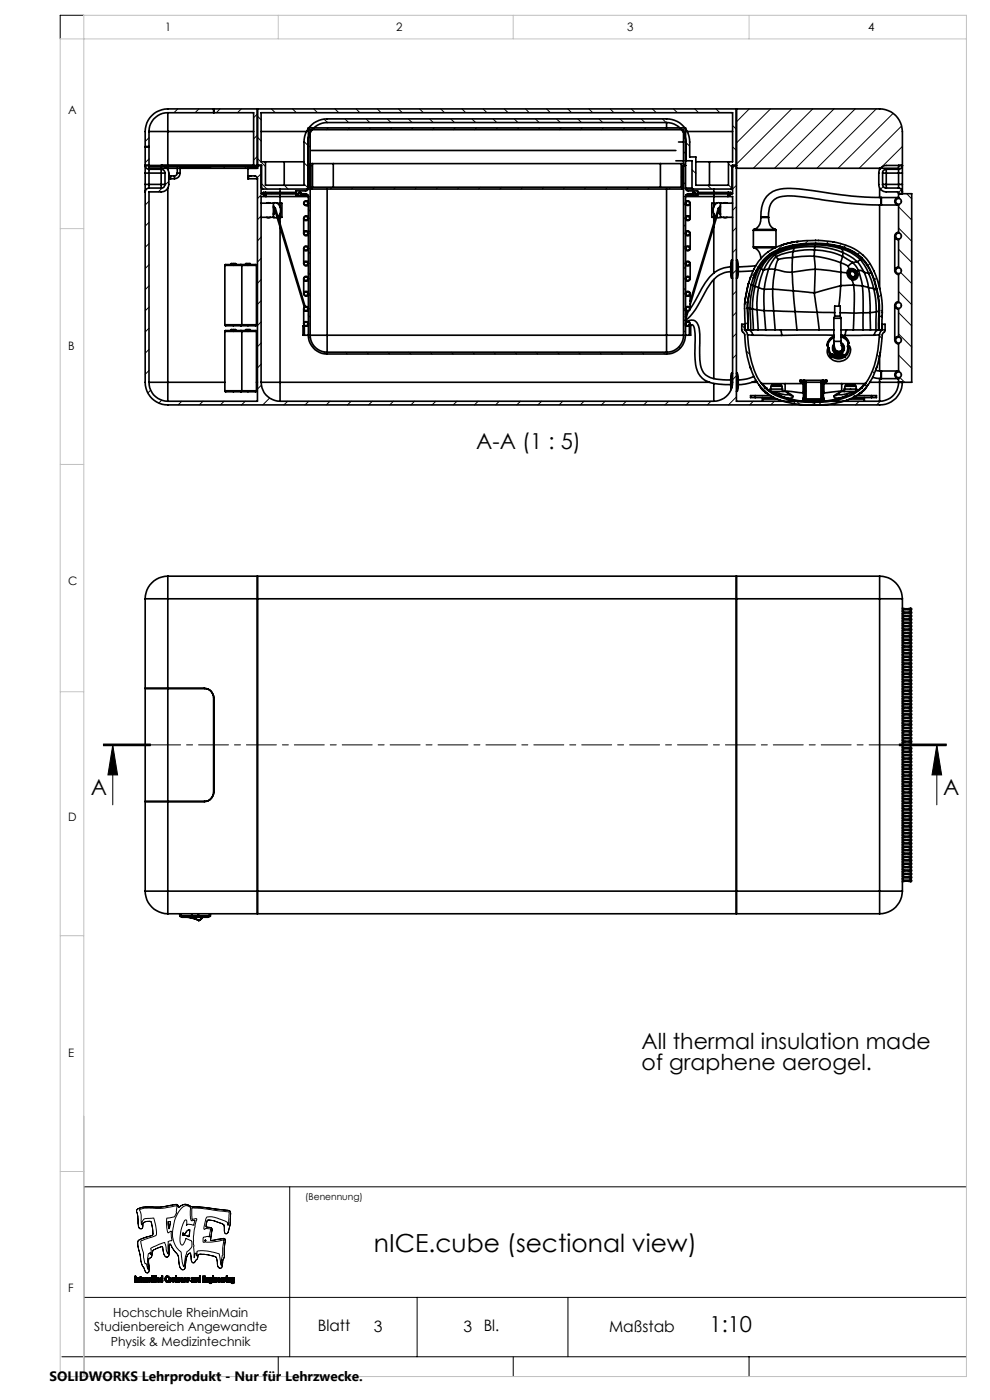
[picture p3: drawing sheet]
<svg xmlns="http://www.w3.org/2000/svg" width="210mm" height="297mm" viewBox="0 0 210 297" stroke-linecap="round" stroke-linejoin="round" font-family="sans-serif">
<defs><g id="words">
<text font-size="5.3" x="79.3" y="265.5">nICE.cube (sectional view)</text>
<g font-size="4.7">
<text x="101" y="95.2">A-A (1 : 5)</text>
<text x="19.2" y="168.7">A</text>
<text x="200.1" y="168.7">A</text>
<text x="136.1" y="222.6">All thermal insulation made</text>
<text x="136.1" y="227.1">of graphene aerogel.</text>
<text x="150.5" y="282.6">1:10</text>
</g>
<g font-size="3.3">
<text x="67.4" y="282.5">Blatt</text>
<text x="79.3" y="282.5">3</text>
<text x="98.3" y="282.5">3</text>
<text x="102.6" y="282.5">Bl.</text>
<text x="129.2" y="282.6">Maßstab</text>
</g>
<text font-size="2.9" x="10.5" y="292.9">SOLIDWORKS Lehrprodukt - Nur für Lehrzwecke.</text>
<g font-size="2.7">
<text x="24" y="279.5">Hochschule RheinMain</text>
<text x="20" y="282.5">Studienbereich Angewandte</text>
<text x="23.5" y="285.5">Physik &amp; Medizintechnik</text>
</g>
<g font-size="2.5">
<text x="35" y="6.6">1</text>
<text x="84" y="6.6">2</text>
<text x="133.1" y="6.6">3</text>
<text x="184.2" y="6.6">4</text>
<text x="14.5" y="24.2">A</text>
<text x="14.5" y="74.2">B</text>
<text x="14.5" y="124.2">C</text>
<text x="14.5" y="174.2">D</text>
<text x="14.5" y="224.2">E</text>
<text x="14.5" y="274.2">F</text>
</g>
<text font-size="2" x="64.7" y="254.7">(Benennung)</text>
</g></defs>
<g fill="none" stroke="#000" stroke-width=".21">
<path d="M17.8 3.2h-5v5.1M31.6 33.7l-.8 .8M31.6 29.2l-.8 .8M33.9 35.3l.4 .4M34.4 39.9l-.8 .8M34.6 35.2l-.7 .7M35.8 38.5l-.8 .8M37.7 23.1l-.8 .8M38.9 35.3l-.2 .3M42.2 23.1l-.8 .8M43.4 35.3h.1M43.4 35.3l-.1 .3"/>
<path d="M46.7 23.1l-.8 .8M47.3 35.3l.4 .4M51.2 23.1l-.8 .8M51.8 35.3l.4 .4M54.6 33.6l1.7 1.7M54.6 24.2l-.8 .8M54.6 33.2l-.8 .8M54.6 29.1l.8 .8M54.6 24.6l.8 .8M54.6 28.7l-.8 .8M55.4 36.9l-.8 .8M55.5 39l1.1 1.1"/>
<path d="M57.6 23.1l.8 .8M60.3 39.3l.8 .8M62.1 23.1l.8 .8M64.5 39l.8 .8M64.5 34.5l.8 .8M64.5 30l.8 .8M65.4 39.9l.4 .4M65.4 35.4l.4 .4M65.8 26.8l.6 .6M65.8 30.9l-.4 .4M66.3 34.9l-.4 .4M66.3 39.4l-.4 .4"/>
<path d="M66.6 23.1l.7 .8M68.7 25.3l.8 .7M69.6 27.1l-.4 .4M70.5 39.7l-.4 .4M71 23.1l.9 .8M73.2 25.2l.7 .8M74.1 27.1l-.4 .4M75 39.7l-.4 .4M75.5 23.1l.8 .8M77.6 25.2l.8 .8M78.6 27.1l-.4 .4M79.5 39.7l-.4 .4"/>
<path d="M80 23.1l.8 .8M82.1 25.2l.8 .8M83.1 27.1l-.4 .4M84 39.7l-.4 .4M84.5 23.1l.8 .8M86.6 25.2l.8 .8M87.6 27.1l-.4 .4M88.4 39.7l-.3 .4M89 23.1l.8 .8M91.1 25.2l.8 .8M92.1 27.1l-.4 .4M93 39.7l-.5 .4"/>
<path d="M93.5 23.1l.8 .8M95.6 25.2l.8 .8M96.6 27.1l-.4 .4M97.4 39.7l-.4 .4M98 23.1l.8 .8M100.1 25.2l.8 .8M101.1 27.1l-.5 .4M101.9 39.7l-.4 .4M102.5 23.1l.8 .8M104.6 25.2l.8 .8M105.6 27.1l-.4 .4M106.4 39.7l-.4 .4"/>
<path d="M107 23.1l.8 .8M109.1 25.2l.8 .8M110 27.1l-.4 .4M110.9 39.7l-.4 .4M111.5 23.1l.8 .8M113.6 25.2l.8 .8M114.5 27.1l-.4 .4M115.4 39.7l-.4 .4M116 23.1l.7 .8M118 25.2l.9 .8M119 27.1l-.4 .4M119.9 39.7l-.4 .4"/>
<path d="M120.4 23.1l.8 .8M122.6 25.2l.7 .8M123.5 27.1l-.4 .4M124.4 39.7l-.4 .4M124.9 23.1l.8 .8M127 25.2l.8 .8M128 27.1l-.4 .4M128.9 39.7l-.4 .4M129.4 23.1l.8 .8M131.5 25.2l.8 .8M132.5 27.1l-.4 .4M133.3 39.7l-.3 .4"/>
<path d="M133.9 23.1l.8 .8M136 25.2l.8 .8M137 27.1l-.4 .4M137.9 39.7l-.5 .4M138.4 23.1l.8 .8M140.5 25.2l.8 .8M141.5 27.1l-.4 .4M142.3 39.7l-.4 .4M142.9 23.1l.8 .8M144.9 37.1l-.4 .4M145 38.7l.4 .4M145.4 27.7l-.4 .4"/>
<path d="M145.4 32.2l-.4 .4M145.5 30.2l.8 .8M146.8 36l.8 .8M147.4 23.1l.8 .8M150.1 39.3l.8 .8M151.9 23.1l.8 .8M154.5 39.2l.8 .8M154.5 34.7l.8 .8M155.4 31.1l.8 .8M155.4 26.6l.8 .8M155.9 35.1l-.5 .5M156.2 39.3l-.8 .8"/>
<path d="M158.9 23.1l-2.7 2.8M163.4 23.1l-7.2 7.2M167.9 23.1l-11.7 11.7M172.4 23.1l-12.6 12.6M176.9 23.1l-12.6 12.6M181.4 23.1l-12.6 12.6M185.9 23.1l-12.6 12.6M187.4 39.6l-.6 .5M189.4 24.1l-11.6 11.6M191.2 26.7l-9 9M191.4 31.1l-4.6 4.6 .2-.2M31.6 42.7l-.8 .8"/>
<path d="M31.6 47.2l-.8 .8M31.6 51.7l-.8 .8M31.6 56.2l-.8 .8M55.4 45.8l-.8 .8M55.4 50.3l-.8 .8M55.4 54.8l-.8 .8M55.4 59.3l-.8 .8M55.6 41.1l-1 1.1M57.5 41l.1 .1M62 41l.1 .1M64.5 59.2l-.1 .1M64.8 49.9l-.1 .1"/>
<path d="M65.1 58.6l-.2 .1M65.4 49.3l-.1 .1M65.4 57.9l.4 .4M65.4 53.4l.4 .4M65.4 48.9l.4 .4M65.4 44.4l.4 .4M145 56.7l.4 .3M145 52.2l.4 .4M145 47.7l.4 .4M145 43.2l.4 .4M145.5 59l-.1 .1M145.7 49.8l-.1 .1"/>
<path d="M145.9 58.6l-.1 .1M146.3 49.2l-.1 .1M146.8 40.5l.3 .3M151.8 41l.1 .1M154.4 41.1h.1M156.2 48.3l-.8 .8M156.2 43.8l-.8 .8M156.2 52.8l-.8 .8M156.2 57.3l-.8 .8M160.4 57.6l-1.2 1.1M166.1 51.9l-1.1 1M171.4 51l-.6 .7"/>
<path d="M175.8 51.2l-.6 .5M179.4 52l-.4 .5M182.4 53.5l-.4 .5M184.5 55.9l-.4 .4M185.9 58.9l-.4 .5M190.1 56.8l.1 .2M190.6 52.9l2.8 2.8M190.6 48.4l2.8 2.8M190.6 43.9l2.8 2.8M191.1 57.8l2.3 2.3M191.2 40.2l-.6 .6M192.3 41.1l1.1 1.1"/>
<path d="M31.6 60.6l-.8 .9M31.6 65.2l-.8 .7M31.6 69.6l-.8 .8M31.6 74.1l-.8 .8M31.6 78.6l-.8 .8M55.4 68.3l-.8 .8M55.4 63.8l-.8 .8M55.4 72.8l-.8 .8M55.4 77.3l-.8 .8M65.4 71.4l.5 .4M65.4 66.8l.4 .5M65.4 62.4l.4 .4"/>
<path d="M68.7 74.6l.4 .5M73.3 74.7l.4 .4M77.8 74.7l.3 .4M82.2 74.7l.4 .4M86.7 74.7l.4 .4M91.2 74.7l.4 .4M95.7 74.7l.4 .4M100.2 74.7l.4 .4M104.7 74.7l.4 .4M109.2 74.7l.4 .4M113.7 74.7l.4 .4M118.1 74.7l.5 .4"/>
<path d="M122.7 74.7l.3 .4M127.1 74.7l.4 .4M131.6 74.7l.4 .4M136.1 74.7l.4 .4M140.6 74.7l.4 .4M144 73.6l.3 .3M145 70.1l.4 .4M145 65.6l.4 .4M145 61.1l.4 .5M156.2 61.8l-.8 .8M156.2 66.2l-.8 .9M156.2 70.8l-.8 .7"/>
<path d="M156.2 75.2l-.8 .9M156.2 79.7l-.8 .8M157.3 69l.6 .6M158.3 74.4l.7 .8M158.6 63.8l-.6 .7M158.6 68.3l-.6 .6M185 78.7l.5 .5M186.1 75.2l.4 .6M186.5 71.2l.6 .6M186.9 62.5l-.5 .5M187.1 66.7l-.6 .7M189.9 79.1l.1 .1"/>
<path d="M190.6 75.3l2.8 2.8M190.6 70.8l2.8 2.8M190.6 66.3l2.8 2.8M190.6 61.8l2.8 2.8M32 82.8l-.6 .6M34.3 84.9l-.6 .6M38.6 85.1l-.8 .8M43.1 85.1l-.8 .8M47.6 85.1l-.9 .8M52 85.1l-.8 .8M55.5 81.7l-.9 .8M57.2 84.5l-1.5 1.4"/>
<path d="M61 85.1l-.8 .8M65.5 85.1l-.8 .8M70 85.1l-.8 .8M74.5 85.1l-.8 .8M79 85.1l-.8 .8M83.5 85.1l-.8 .8M87.9 85.1l-.7 .8M92.5 85.1l-.8 .8M96.9 85.1l-.8 .8M101.4 85.1l-.8 .8M105.9 85.1l-.8 .8M110.4 85.1l-.8 .8"/>
<path d="M114.9 85.1l-.8 .8M119.4 85.1l-.8 .8M123.9 85.1l-.8 .8M128.4 85.1l-.8 .8M132.9 85.1l-.9 .8M137.3 85.1l-.7 .8M141.9 85.1l-.9 .8M146.3 85.1l-.8 .8M150.8 85.1l-.8 .8M156.2 84.2l-1.7 1.7M159.8 85.1l-.8 .8M160.9 81.6l2.2 2.1"/>
<path d="M164.3 85.1l-.8 .8M168.8 85.1l-.8 .8M169 85.1l.7 .7M171 82.9l-.4 .4M173.3 85.1l-.8 .8M173.4 84.9l-.3 .3M173.7 85.3l.5 .6M174.5 83.9l-.4 .4M177.7 84.8l.5 .5M177.8 85.1l-.8 .8M181 83.6l.4 .5M182.2 85.1l-.7 .8"/>
<path d="M183.4 81.6l.4 .4M186.8 85.1l-.9 .8M190.7 81.1l-.1 .1M190.9 80.1l1 1M21.9 158.2h10zM21.9 158h10M21.9 157.8h10M23.9 158l1 6.4h-2zM23.9 158v12.7M190.7 158h10M190.7 157.8h10M190.7 158.2h10"/>
<path d="M198.7 158l1 6.4h-2zM198.7 158v12.7M29.2 256.5l1.4-.4a24.8 24.8 0 0 0 6.9-.6l.2 .2 .2 .4a2.23 2.23 0 0 1 2.8-.1l2.7 .1 5 .7a.75 .75 0 0 1 .5 1.1 7.5 7.5 0 0 1-.7 3.8 .53 .53 0 0 1-.6-.2 .53 .53 0 0 1 0-.6v-.5a.81 .81 0 0 0-.9-.9l-2-.6a.61 .61 0 0 0-.7 0 .61 .61 0 0 0-.2 .7l-.1 .6 .8 .2a.58 .58 0 0 1 .5 .3 .58 .58 0 0 1-.1 .6l-.2 1.8h.4a4.7 4.7 0 0 1 2.6-.2l-.1 1.4a7.9 7.9 0 0 1-.4 3.5 1 1 0 0 1-.5 1.3l-.5-.4-.1-.5a1.76 1.76 0 0 0-.5-1.6 5.6 5.6 0 0 0-3.5-.4l-.1 .2a.96 .96 0 0 1-.5 1 .48 .48 0 0 1-.6 .5 .48 .48 0 0 1-.3-.7l-.2-1.4a1.25 1.25 0 0 0-.9 1.5l-.2 1.6a.59 .59 0 0 1-.7 .5 .59 .59 0 0 1-.5-.7l-.2-1.9a3.4 3.4 0 0 0-1.1-1.8l-.7-1.1a.63 .63 0 0 0-.2 1 1.9 1.9 0 0 1-.3 1.7 .66 .66 0 0 1-.9-.7l-.2-1.2a.3 .3 0 0 0-.2-.3 .3 .3 0 0 0-.4 .2l-.8 .3a1.05 1.05 0 0 0-.9 1.3 .73 .73 0 0 1-.6 .8v1.5a1.36 1.36 0 0 1-.2 1.5 1.06 1.06 0 0 1-.9-1 6.7 6.7 0 0 1-.9-3.3l-.4-2.1a.88 .88 0 0 1 1-.9l2-.6a.76 .76 0 0 0 .2-1l-.2-1.2a.57 .57 0 0 0-.1-.7 .57 .57 0 0 0-.6-.1 .99 .99 0 0 0-1.2 1.3 .51 .51 0 0 1-.7 .2 .51 .51 0 0 1-.2-.7l-.3-2.3a.79 .79 0 0 1 .1-1.1zM29.6 256.6a8.4 8.4 0 0 1 4-.2l1.4-.1 2.6-.5-.2 .8a1.54 1.54 0 0 1-.6 1.6l-1.2 .2a.28 .28 0 0 0-.3 .2 .28 .28 0 0 0 0 .3v1.3l.3 1.2 .1 .1 .6-.3 .2 1.9-.1 .1-.8 .3v2.5l-.7-2.4-2.6 1a.34 .34 0 0 0-.3 .2 .34 .34 0 0 0 .1 .4l-.1 .9-.2-.4-.1 .3h-.2l-.1 .1-.1 1 .1 2.2-.4-1.2h-.2l-.1-.3-.3-2.1-.5-2.1a.35 .35 0 0 1 0-.4 .35 .35 0 0 1 .4-.1l2.4-.8a.55 .55 0 0 0 .5-.6l-.2-1.7-.4-1.6-1.3 .1a1.17 1.17 0 0 0-1.2 1.4l-.1-.8a4.5 4.5 0 0 0-.4-2.4zM35.7 259.2h.5l-.4 1.5zM38.4 256.4a1.14 1.14 0 0 1 2-.1v1.5l.2 1.2h.7l-.2 .9-1.2-.2-.4 .3 .1-.5a.5 .5 0 0 0-.3-.7 6.8 6.8 0 0 0-.9 5.2l.1 .1a1.47 1.47 0 0 0 .9-1.3l1.1 .4a1.66 1.66 0 0 1-.9 2.4l-.6 3.1-.3-.7-.1-1.2a2.11 2.11 0 0 0-1-1.9 7.1 7.1 0 0 1-.1-7.1zM40.7 256.3l2.1 .1 5.8 .7-.2 2.9-.1-.5a.57 .57 0 0 0-.7-.5l-2.4-.8a1.29 1.29 0 0 0-1.5 .3l-.5 2.1 .1 .2a1.29 1.29 0 0 1 1.4 0l-.3 1.6-.2-.1-.9 .1a.94 .94 0 0 0-.1 1.2l.1-.1a12.4 12.4 0 0 0 4.2-.5l-.5 5.4-.3-1.4a1.08 1.08 0 0 0-1.2-1.3 5.9 5.9 0 0 0-3.7-.2v.9l-.2-.5a.43 .43 0 0 0-.3 .6l-.1 .4-.2-4.6 .6-3.4a.21 .21 0 0 0 .1-.3 .21 .21 0 0 0-.2-.1l-.8 .2zM61.5 251.8v36M205 251.8h-187.2v40.2M17.8 275.2h187.2M28.6 272h.1M28.6 270.8h.2"/>
<path d="M28.6 270.7h.2v1.3h-.2zM29 272h.1M29 271.1h.1M29.1 271v.3l.1-.2M29.1 271.4h.1M29.1 271.4v.6M29.2 271.1l-.1 .1M29.2 271.2l-.1 .2M29.2 271.1h.3v.2M29.2 271.1v.1v-.2h-.2v1M29.2 271.3v.7l-.2-.1M29.2 271.3h.1"/>
<path d="M29.2 271.1h.1M29.3 271.2h.1M29.3 271.2l.1 .1M29.3 271.2h-.1M29.3 271.2l-.1 .1M29.4 271l-.2 .1M29.4 271l.1 .1M29.4 271.3v.7h.1v-.7M29.4 271.3v.6M29.4 271.3h.1M29.5 271.1v.2M29.5 271.1h.1"/>
<path d="M29.7 271.2v.6M29.7 271.8l.1 .2M29.7 271v.8M29.7 271.8h.1M29.8 272h.1M29.8 271.9h.2M29.9 271.6v.2M29.9 271.8h.1M29.9 271h.1l-.1 .6M29.9 270.9l-.2 .2M29.9 270.9l.1 .3M29.9 270.9l-.2 .1"/>
<path d="M29.9 270.9h-.2M30 271.8h.1M30 272h-.1M30 272h.1M30 271.8v.2M30.1 271.5l.2 .4M30.1 271.2v.3M30.1 271.2v.5M30.1 271.7l.2 .2M30.1 271.7h.1M30.2 271.1l-.1 .1M30.2 271.1h.4"/>
<path d="M30.2 271.1l-.1 .4M30.2 271.1h.1M30.3 271.9l.1 .1M30.3 271.6v.1M30.3 271.9h.1M30.3 271.4h.1M30.3 271.6h.4M30.3 271.4h.2M30.3 271.7l.1 .1M30.3 271.6l.1 .2M30.3 271.7h.1M30.4 271.8h.1"/>
<path d="M30.4 271.2h.1M30.4 271.2l-.1 .2M30.4 271.2l.1 .2M30.4 271l-.2 .1M30.4 271l.2 .1M30.4 271l.2 .5-.3 .1M30.5 271.8h.1v.1h-.3M30.5 271.4h.1M30.6 271.1l.1 .5M30.7 271.9l-.3 .1M30.7 271.7l-.2 .1M30.7 272h-.3"/>
<path d="M30.7 271.7l-.3 .1M30.7 271.9h.1M30.7 271.7h.1M30.7 271.6h.1M30.7 271.7v.3M30.8 272h.1M30.8 271.1l.1 .2 .2-.2M31 271.2v-.2h-.2v1M31 271.4v.6h-.2M31 271.4l-.1 .5M31 271.2v.2M31 271.3v.1"/>
<path d="M31 271.3h.1M31.1 271.1l-.1 .1M31.1 271.1h.1M31.1 271.2h-.1M31.1 271.2l-.1 .1M31.1 271.2h.1M31.1 271.2l.1 .1M31.2 271.3v.1M31.2 271.2v.1M31.2 271.2h.1M31.2 271.3h.1M31.2 271l-.1 .1"/>
<path d="M31.2 271l.1 .1M31.3 271.1v.9l-.1-.1v-.5M31.3 271.1l-.3 .1M31.3 271.1h.1M31.5 271.7l.2 .1M31.5 271.3l.1 .2M31.5 271.9l.2 .1M31.5 271.3v.2M31.5 272h.2M31.5 271.7v.3M31.5 271.5l.2 .1M31.6 271.5l.1 .1"/>
<path d="M31.6 271.1l-.1 .2M31.6 271.1l.4-.1-.1 .2M31.6 271.1v.4M31.6 271.5h.1M31.7 271.3v.1M31.7 271.4h.1M31.7 271.3h.1M31.7 271.3l.1 .1M31.7 271.2v.1M31.7 271.6l.1 .1M31.7 271.2h.1M31.7 271.6h.1"/>
<path d="M31.7 271l-.1 .1M31.7 271l.2 .1M31.8 271.8h-.1M31.8 271.6v.1M31.8 271.2h.1M31.8 271.2h-.1M31.8 271.4l.2 .1M31.8 271.2l-.1 .1M31.8 271.4l.2 .3M31.8 271.8h.1M31.8 271.7v.1M31.8 271.7l-.1 .1"/>
<path d="M31.8 271.6h.1M31.9 271.9l-.2 .1M31.9 271.1v.1M32 271.5v.2M32 271.7l-.2 .3-.3-.1v-.1h.2M32 271.5h.1M32 271.7l-.1 .2M32.1 270.9h.1M32.1 272h.1M32.1 271h.2v1h-.2zM32.1 270.7h.2v.2h-.2zM32.1 270.9h.2"/>
<path d="M32.3 271.1h-.1v.8M32.3 270.7h-.1v.2M32.5 272h.1M32.5 271v1M32.5 271v.1M32.6 270.7l-.1 .3M32.6 270.7l.2-.1 .1 .2h-.1M32.7 270.9l.1 .3h-.1v.7M32.7 270.9v.2h.1M32.7 270.9h.1M32.7 271.2v.8l-.2-.1M32.7 270.8h.1"/>
<path d="M32.8 270.8l-.1 .1M32.8 270.8h-.1M32.8 270.8l.1 .1M32.9 270.6l-.3 .1M32.9 270.6h.1M32.9 271h.2v1h-.2zM32.9 270.7h.2v.2h-.2zM33 271.1h.1M33 270.7h.1M33 270.7v.2h.1M33 271v1M33.3 271.5v.2"/>
<path d="M33.3 271.7l.1 .2M33.3 271.2v.3M33.3 271.7h.1M33.4 271.1l-.1 .1M33.4 271.1h.4v.5M33.4 271.9l.2 .1M33.4 271.1l-.1 .6M33.4 271.9h.1M33.4 271.1h.1M33.4 271.6l.1 .1M33.4 271.6l.1 .2M33.4 271.7l.1 .1"/>
<path d="M33.4 271.9h.4M33.4 271.7h.1M33.4 271.4h.1M33.4 271.6h.4M33.4 271.4h.3M33.5 271.7v.1M33.5 271.8h.1M33.5 271l-.1 .1M33.5 271l.2 .1M33.5 271.2h.1M33.5 271.2l-.1 .2M33.5 271.2l.2 .2"/>
<path d="M33.6 271.2l.1 .2M33.7 271.4h.1M33.7 271.1l.1 .5M33.7 271.1l.1 .4-.4 .1M33.8 271.9l-.2 .1M33.8 271.7l-.2 .1M33.8 272h-.2M33.8 271.7l-.3 .1M33.8 271.8h-.2M33.8 271.7v.2M33.8 271.9h.1M33.8 271.6h.1"/>
<path d="M33.8 271.9v.1M33.9 271.5l.1 .3M34 271.8l.1 .2M34 271.2v.6M34 271.8h.1M34 271.2l-.1 .3M34 271.8l.3 .1M34.1 271.5v.2M34.1 271.7l.1 .1M34.1 271.7h.2M34.1 271.5l.1 .3M34.1 271.7h.1"/>
<path d="M34.2 271l-.2 .2M34.2 271v.1M34.2 271h.1M34.2 271l.1 .1M34.2 271.2h.1M34.2 271.2l-.1 .3M34.2 271.1h.1M34.3 271.9l-.2 .1M34.3 271l-.3 .2M34.3 271v.1M34.3 271h.1M34.3 271.1h.1"/>
<path d="M34.3 271.2l.1 .1M34.3 271.7l-.1 .1M34.3 272h-.2M34.3 271.2v.5M34.3 271.8v.2zM34.3 271.1v-.5h.2v1.3l-.2 .1M34.4 271.8l-.1 .1M34.4 271.6l-.1 .1M34.4 270.6v.6l-.1-.1M34.4 271.6h.1M34.4 271.3h.1M34.4 271.3v.3"/>
<path d="M34.4 271.8v.2M35 271.4l.1 .4M35.1 271.8l.3 .2M35.1 270.9l-.1 .5M35.1 270.9a.65 .65 0 0 0 .4 1.1M35.2 271.4v.3M35.2 271.4v.3l.3 .1M35.2 271v.4M35.2 271.7l.3 .1M35.3 271.7h.4M35.4 272h.1M35.4 270.7l-.3 .2"/>
<path d="M35.4 270.7l.3 .1M35.5 270.9h.1M35.5 270.9l-.3 .1M35.5 270.9l-.3 .2 .1 .6M35.5 272h.1M35.6 272h-.1M35.6 270.9l.1 .1M35.6 270.9h.1M35.6 271.9l-.1 .1M35.7 270.8v.2M35.7 271.9l-.1 .1M35.7 271.7l-.2 .1"/>
<path d="M35.7 270.8l-.3-.1-.3 .2M35.7 271.9h-.1M35.7 271.9h.1M35.7 271h.1M35.7 270.8h.1M35.7 271.7v.2M35.8 271.5v.2M35.8 271.7l.1 .2M35.8 271.2v.3M35.8 271.2h.1M35.9 271.9l.2 .1M35.9 271.1l-.1 .1"/>
<path d="M35.9 271.1h.4M35.9 271.9h.1M35.9 271.5l.1 .2M36 271.3l-.1 .2M36 271.7l.1 .1M36 271.2l-.1 .3M36 271.2h.1M36 271.7h.1M36 271.3v.4M36.1 271l-.2 .1M36.1 271l.2 .1M36.1 271.2l.1 .1"/>
<path d="M36.1 271.2l-.1 .1M36.1 271l-.3 .2M36.1 271.2h-.1M36.1 271.2l.1 .3M36.2 271.7l-.1 .1M36.2 271.3v.2M36.2 271.3h.1M36.2 271.5v.2M36.3 271.1l.1 .1M36.3 271.9l-.2 .1M36.3 271.1v.1M36.3 271.2a.36 .36 0 0 1 .1 .6 .36 .36 0 0 1-.5 0l-.1-.3"/>
<path d="M36.3 271.2h.1M36.4 271.2v.3M36.4 271.7l-.1 .2M36.4 271.2h.1M36.4 271.5v.2M36.5 271.5v.2M36.5 271.7l.1 .2M36.5 271.2v.3M36.5 271.2v.5M36.5 271.2h.1M36.6 271.9l.2 .1M36.6 271.1l-.1 .1"/>
<path d="M36.6 271.1h.4M36.6 271.9h.1M36.7 271.5v.2M36.7 271.1l-.2 .1M36.7 271.3v.2M36.7 271.7l.1 .1M36.7 271.2v.3M36.7 271.3v.4M36.7 271.2h.1M36.7 271.7h.1M36.8 271l-.2 .1M36.8 271l.2 .1"/>
<path d="M36.8 271.2l.1 .1M36.8 271.2l-.1 .1M36.8 271l-.1 .1M36.8 271.2h-.1M36.8 271.2l.1 .3M36.9 271.7l-.1 .1M36.9 271.3v.2M36.9 271.3h.1M36.9 271.5v.2M37 271.1l.1 .1M37 271.9l-.2 .1M37 271.1v.1"/>
<path d="M37 271.2a.36 .36 0 0 1 .1 .6 .36 .36 0 0 1-.5 0l-.1-.1M37 271.2h.1M37.1 271.2v.3M37.1 271.7l-.1 .2M37.1 271.2h.1M37.1 271.5v.2M37.3 272h.1M37.3 270.6h.1v1.4l-.1-.1zM37.4 270.6v1.4M37.6 272h.1M37.6 271.1h.1M37.7 271.4h.1"/>
<path d="M37.7 271.4l.1 .6-.2-.1M37.9 271.1l-.1 .1M37.9 271.2l-.1 .2M37.9 271.1h.2M37.9 271.3l-.1 .1M37.9 271.2l-.2 .2M37.9 271.1l-.2 .2 .1-.3h-.2v1M37.9 271.3h.1M37.9 271.1h.1M37.9 271.2h.1M37.9 271.2v.1M37.9 271.2l.1 .1"/>
<path d="M38 271l-.1 .1M38 271l.1 .1M38 271.3v.7h.1v-.7M38 271.3h.1M38.1 271.1v.2M38.1 271.1h.1M38.3 271.5v.2M38.3 271.7l.1 .2M38.3 271.2v.3M38.4 271.1h.3M38.4 271.1l-.1 .1M38.4 271.9l.2 .1"/>
<path d="M38.4 271.9h.4M38.4 271.1l-.1 .4M38.4 271.1h.1M38.4 271.4h.1M38.4 271.4h.3M38.5 271.6v.2M38.5 271.7v.1M38.5 271.7h.1M38.5 271.6h.3M38.5 271.2v.2zM38.5 271.2h.1M38.5 271.8h.1"/>
<path d="M38.6 271l-.2 .1M38.6 271l.1 .1M38.6 271.2h.1M38.6 271.2h-.1M38.6 271.2l-.2 .2M38.6 271.2l.1 .2M38.6 271.2v.2M38.7 271.4h.1M38.7 271.1l.1 .5M38.7 271.1l.1 .4h-.4l.1 .2M38.8 261.6h.1a.39 .39 0 0 0 .5 .1 .39 .39 0 0 0 .1-.5l.8-.3-.3 1.5-.8-.4-.4 .1zM38.8 271.9l-.2 .1"/>
<path d="M38.8 271.7l-.2 .1M38.8 272h-.2M38.8 271.7l-.3 .1M38.8 271.8h-.2M38.8 271.9h.1M38.8 271.7h.1M38.8 271.6h.1M38.8 271.7v.3M38.9 271.7l.3 .1M38.9 271.3l.1 .2M38.9 271.9l.3 .1M38.9 271.3l.2 .3"/>
<path d="M38.9 272h.3M38.9 271.7v.3M39 271.5l.2 .1M39 271.1l-.1 .2M39 271.1l.4-.1v.2M39 271.1v.4M39.1 271.3l.1 .1M39.1 271.3v.1M39.1 271.4h.1M39.1 271.6h.1M39.2 271.2l-.1 .1M39.2 271.6l.1 .1"/>
<path d="M39.2 271.3v.1M39.2 271.2h.1M39.2 271.8h-.2v.1h.3M39.2 271.3h.1M39.2 271.6h.1M39.2 271l-.2 .1M39.2 271l.2 .1M39.2 271.4h.1M39.2 271.2h.2M39.2 271.4l.2 .1M39.2 271.4l.2 .2-.1 .3M39.2 271.8h.1"/>
<path d="M39.3 271.7l-.1 .1M39.3 271.6h.1M39.4 271.9l-.2 .1M39.4 271.1v.1M39.4 271.5v.2M39.4 271.5h.1M39.4 271.7v.2M39.6 271.7l.2 .1M39.6 271.3v.2M39.6 271.9l.2 .1M39.6 272h.2M39.6 271.8h.2"/>
<path d="M39.6 271.7v.3M39.6 271.5l.2 .1M39.7 271.1l-.1 .2M39.8 271.2v.1M39.8 271.3v.1M39.8 271.2v.2M39.8 271.3h.1M39.8 271.2h.1M39.8 271.4h.1M39.8 271.6h.1M39.8 271.6l.1 .1M39.8 271l-.1 .1"/>
<path d="M39.8 271l.2 .1zM39.8 271.2h.2M39.9 271.6v.1M39.9 271.4l.1 .1M39.9 271.6h.1M39.9 271.7l-.1 .1M40 271.9l-.2 .1M40 271.9h-.4M40 271.5v.2M40 271l-.3 .1M40 271.5v.4M40 271.5h.1"/>
<path d="M40 271.2h.1M40 271h.1M40 271v.2M40 271.7v.2M40.5 271.7l.2 .3M40.5 271.7l.1 .2M40.6 271.9l.1 .1M40.6 271.2h.1zM40.6 271.1l.3-.1 .1 .1M40.6 271.1h.1M40.6 271.3h.1M40.6 271.1v.2"/>
<path d="M40.6 271.5l-.1 .2M40.7 271.7v.1M40.7 271.8h.1M40.7 271.6v.1M40.7 272h.1M40.7 271.2h.2M40.7 271.2l-.1 .1M40.7 271.2h.1M40.8 271l-.2 .1M40.8 271l.1 .1M40.8 271.9l-.1 .1M40.8 271.4l-.2 .1"/>
<path d="M40.8 271.5l-.1 .1M40.8 271.8h-.1M40.8 271.4l-.3 .3M40.8 272h-.1M40.8 272h.1M40.8 271.5l-.1 .2M40.8 271.6h-.1M40.8 271.6h.1M40.8 271.5l.1 .2M40.9 271.2v.2M40.9 271.5l-.1 .3M40.9 271.8l-.1 .1"/>
<path d="M40.9 271.2l-.1 .2M40.9 271.8h.1M40.9 271.1h.1M40.9 271.8v.2M40.9 271.8v.1M40.9 271.7l-.1 .1M40.9 271.7h.1M40.9 272h.1M41 271.1v.6M41 271.1v.7M41 271.1h.1M41 271.7v.1"/>
<path d="M41 271.8h.1M41.1 271.8h.1M41.1 271.8l-.2 .1M41.1 271.8v.2M41.1 272h-.1M41.1 272h.1M41.2 271.1h.2M41.2 271v1M41.4 271.4h.1M41.4 271.3v-.3h-.2v1l.2-.1v-.5M41.5 271.2l-.1 .2M41.5 271.3l-.1 .1"/>
<path d="M41.5 271.3h.1M41.5 271.1l-.1 .1M41.5 271.1h.2M41.5 271.2h.1M41.5 271.2l.1 .1M41.6 271.2l-.1 .1M41.6 271.2h.1M41.6 271.3h.1M41.6 271.2v.1M41.6 271l-.1 .1M41.6 271l.1 .1M41.7 271.1l.1 .9-.2-.1v-.6"/>
<path d="M41.7 271.1v.8M41.7 271.1h.1M41.9 271.5v.3M41.9 271.5l.1 .4h.2M41.9 271.8l.2 .2M41.9 271.2v.3M41.9 271.8h.1M42.1 271.5v.2M42.1 271.3v.2M42.1 271.7l.1 .1M42.1 271.7h.2M42.1 271.7h.1"/>
<path d="M42.1 271.3v.4M42.2 271l-.3 .2M42.2 271l-.3 .5M42.2 271v.1M42.2 271h.1M42.2 271l.1 .1M42.2 271.2h.1M42.2 271.2l-.1 .1M42.2 271.1h.1M42.2 271.9l-.1 .1M42.2 272h-.1M42.2 271.9h.1"/>
<path d="M42.3 271.1v.1v-.6h.2v1.4h-.2v-.2M42.3 271.2v.1M42.3 271.7l-.1 .1M42.3 271.1h.1M42.3 271.8l-.1 .2M42.3 271.8l-.1 .1M42.3 271.6v.1M42.3 271.8h.1M42.3 271.3v.3M42.3 271.6h.1M42.3 271.3h.1M43.2 271.8h.4v.2h-.6v-1.3h.5v.2h-.3v.3h.3v.2h-.3v.4h.3"/>
<path d="M43.2 271.4v.4M43.5 263.1l.2 .1-.1 .1zM43.5 270.8v.1M43.5 270.9h-.3v.3h.3M43.5 270.8h-.5v1.2M43.5 271.8v.2M43.7 272h.1M43.7 271.1h.2M43.9 271.4h.1M43.9 271.3v-.3h-.2v1M43.9 271.4v.6h-.2M43.9 271.2v.2"/>
<path d="M43.9 271.3v.1M43.9 271.3h.1M44 271.1l-.1 .1 .2-.2 .1 .1M44 271.1l-.1 .1M44 271.1h.1M44 271.2h.1M44 271.2h-.1M44 271.2l-.1 .1M44 271.3l.1 .1M44 271.2l.1 .1M44 271.2v.1M44 271.3h.1"/>
<path d="M44.1 271l-.1 .1M44.1 271l.1 .1M44.1 271.3v.1M44.2 271.1v.9l-.1-.1v-.5M44.2 271.1h.1M44.4 271.7l.1 .2M44.4 271.5v.2M44.4 271.7l.2 .3M44.4 271.5l.1 .4M44.4 272.2h.1M44.4 272v.2M44.4 272h.1"/>
<path d="M44.4 272.1h.2M44.4 272.2l.2 .1M44.4 272l.3 .1M44.5 272.1v.2l.3-.1M44.5 271.9l.1 .1M44.5 271.5l.1 .2M44.6 271.2l-.1 .3M44.6 271.7h.1M44.6 271.2h.1M44.6 271l-.2 .2v.3M44.6 271l.1 .1M44.6 271h.1"/>
<path d="M44.7 271v.1M44.7 271.2h.1M44.7 271.2l-.2 .3M44.7 271a.47 .47 0 0 0-.3 .7M44.7 271.2h-.1M44.7 271.2l-.1 .3M44.7 272.1h-.1M44.7 271.1h.1M44.7 271.7h-.1M44.7 271.2l.1 .1M44.8 271.7l-.1 .4M44.8 271.7l-.2 .3"/>
<path d="M44.8 271.6l-.1 .1M44.8 271.8l-.2 .2M44.8 271.7v.3l-.2 .1M44.8 271.6l-.2 .1M44.8 271.3v.3M44.8 272.2l-.2 .1M44.8 272.3h-.2M44.8 271.6h.1M44.8 271.3h.1M44.8 271h.1v.7M44.8 271v.1M44.9 272.1l-.1 .1"/>
<path d="M44.9 272.1h.1M44.9 271.7v.4M44.9 271.7l-.1 .6M44.9 271.1h-.1M45.1 271h.2v1h-.2zM45.1 270.7h.2v.2h-.2zM45.2 271.1h.1M45.2 270.7h.1M45.2 270.7v.2h.1M45.2 271v1M45.5 271.1h.1M45.5 271v1"/>
<path d="M45.6 271.4h.1M45.7 271.1l-.1 .1zM45.7 271.2l-.1 .2M45.8 271.1h.2M45.8 271.3l-.1 .1M45.8 271.1l-.2 .2 .1-.3h-.2v1h.2l-.1-.6M45.8 271.3h.1M45.8 271.1h.1M45.8 271.2h.1M45.8 271.2h-.1M45.8 271.2l.1 .1M45.8 271.2v.1"/>
<path d="M45.9 271l-.1 .1M45.9 271l.1 .1M45.9 271.3v.7h.1v-.7M45.9 271.3h.1M46 271.1v.2M46 271.1v.8M46 271.1h.1M46.2 271.5v.2M46.2 271.2v.5M46.2 271.7l.1 .2M46.2 271.7h.1M46.2 271.2v.3"/>
<path d="M46.3 271.1l-.1 .1M46.3 271.1h.3M46.3 271.9h.1M46.3 271.1h.1M46.3 271.4h.1M46.3 271.6h.4M46.3 271.4h.3M46.3 271.9l.2 .1M46.3 271.6l.1 .1M46.3 271.1l-.1 .4M46.4 271.7v.1M46.4 271.6v.2"/>
<path d="M46.4 271.7h.1M46.4 271.8h.1M46.5 271l-.2 .1M46.5 271l.1 .1M46.5 271.2v.2M46.5 271.2l-.2 .2M46.5 271.2l.1 .2M46.5 271.2l-.1 .2M46.5 271.8h.2v.1h-.4M46.6 271.4h.1M46.6 271.1l.1 .5M46.6 271.1l.1 .4-.4 .1"/>
<path d="M46.7 271.9l-.2 .1M46.7 271.7l-.2 .1M46.7 272h-.2M46.7 271.7l-.3 .1M46.7 271.9h.1M46.7 271.7h.1M46.7 271.6h.1M46.7 271.7v.3M46.8 271.5v.2M46.8 271.7l.2 .2M46.8 271.2v.3M46.9 271.1h.4"/>
<path d="M46.9 271.1l-.1 .1M47 271.9l.1 .1M47 271.1l-.2 .1M47 271.9h.3M47 271.1l-.2 .4M47 271.9h.1M47 271.1h.1M47 271.4h.1M47 271.4h.2M47 271.6v.1M47 271.7l.1 .1M47 271.6l.1 .2"/>
<path d="M47 271.7h.1M47 271.6h.3M47 271.2v.2zM47 271.2h.1M47.1 271.8h.1M47.1 271l-.1 .1M47.1 271l.2 .1M47.1 271.2h.1M47.1 271.2h-.1M47.1 271.2l-.1 .2M47.1 271.2l.1 .2M47.2 271.2v.2"/>
<path d="M47.2 271.4h.1M47.3 271.1v.5M47.3 271.1v.4h-.3v.2M47.3 271.9l-.2 .1M47.3 271.7l-.1 .1M47.3 272h-.2M47.3 271.7l-.2 .1M47.3 271.8h-.1M47.3 271.9h.1M47.3 271.7h.1M47.3 271.6h.1M47.3 271.7v.3"/>
<path d="M47.5 271.1h.2M47.5 271v1M47.7 271.2h.1M47.7 271.3h.1M47.7 271.1v.1M47.8 271.1l-.1 .1M47.8 271.2l-.1 .1M47.8 271.2l.1 .1M47.8 271.2h.1M47.9 271l-.2 .1M47.9 271h.1M47.9 271.2l-.2 .2v.6h-.2v-1h.2v.2"/>
<path d="M47.9 271l-.1 .1M47.9 271.3h.1M47.9 271v.3M48 270.9h.1M48 272h.1M48 271h.2v1h-.2zM48 271.1h.2M48 270.7h.2M48 270.7h.2v.2h-.2zM48.2 270.7v.2h-.2M48.2 271v1M48.4 272h.1"/>
<path d="M48.4 271.1h.1M48.5 271.4h.1M48.5 271.4v.6l-.1-.1M48.6 271.1l-.1 .1M48.6 271.2l-.1 .2M48.6 271.1h.3M48.6 271.3l-.1 .1M48.6 271.3h.1M48.6 271.1l-.1 .2v-.3h-.1v1M48.7 271.2h-.1M48.7 271.2l.1 .1M48.7 271.2h.1"/>
<path d="M48.7 271l-.1 .1M48.7 271l.2 .1M48.7 271.2l-.1 .1M48.7 271.2v.1M48.7 271.3h.1M48.9 271.1v.9M48.9 271.1v.9h-.2v-.7M48.9 271.1h.1M49 271.5l.1 .2M49.1 271.7l.2 .3M49.1 272.2h.1M49.1 272.1h.2"/>
<path d="M49.1 272.2l.2 .1M49.1 272l.3 .1M49.1 272.2h.4M49.1 272h.1M49.1 272.1v.1M49.1 272v.2M49.2 271.5v.2M49.2 271.3v.2M49.2 271.7h.2M49.2 271.2v.3M49.2 271.2h.1M49.2 271.7h.1"/>
<path d="M49.3 271l-.3 .5M49.3 271h.1M49.3 271l.1 .1M49.4 271v.1M49.4 271.2l-.2 .1M49.4 271l-.3 .1-.1 .4M49.4 271.2h-.2M49.4 271.2l.1 .1M49.4 271.1h.1M49.4 271.2h.1M49.4 272.1h-.1M49.4 271.1h.2v1"/>
<path d="M49.5 271.9l-.1 .2M49.5 271.7l-.2 .3M49.5 271.6l-.1 .1M49.5 271.8l-.2 .2M49.5 271.2v-.2h.1v.7M49.5 271.7h.1M49.5 271.3h.1M49.5 271.3v.3M49.5 271.7v.2M49.5 271.6h.1M49.5 272.2l-.2 .1M49.5 272.3h-.2"/>
<path d="M49.5 271.9l-.2 .2M49.5 272.2h.1M49.6 272.1l-.1 .1M49.6 272.1h.1M49.6 271.7v.4M49.6 271.7l-.1 .6M88.5 275.2v12.6M120.5 275.2v12.6M13.1 287.8h191.9M59 287.8v4.2M108.9 287.8v4.2M158.9 287.8v4.2"/>
</g>
<path d="M200.7 158h-178.8" fill="none" stroke="#000" stroke-width=".21" stroke-dasharray="6.3 1.3 1.3 1.3" stroke-dashoffset=".1"/>
<path d="M59 3.2v5.1M108.9 3.2v5.1M158.9 3.2v5.1M205 8.3h-192.2v283.7h192.2v-288.8h-187.2v288.8M12.8 48.5h5M12.8 98.5h5M12.8 146.8h5M12.8 198.5h5M12.8 248.5h5" fill="none" stroke="#c0c0c0" stroke-width=".21"/>
<path d="M198.7 158l1 6.4h-2zM23.9 158l1 6.4h-2z" fill="#000"/>
<g fill="none" stroke="#000" stroke-width=".35">
<path d="M30.8 35.1v-7.2a4.8 4.8 0 0 1 4.8-4.8h151a4.8 4.8 0 0 1 4.8 4.8v7.2M30.8 35.1a.85 .85 0 0 0 .8 .8M30.8 39.1h.8M30.8 39.1v1.6M30.8 36.7h.8M30.8 35.1v1.6M30.8 36.7v2.4M30.8 35.1h3.4M30.8 31.1h.8M31.6 27.9h4M31.6 39.9a.85 .85 0 0 0-.8 .8M31.6 39.1v.8"/>
<path d="M31.6 35.9v.8M31.6 27.9v7.2M31.6 36.7v2.4M31.6 39.9h2.6M31.6 35.9h2.6M31.6 39.1h2.6M31.6 36.7h2.6M34.2 35.1h21.3v4.8l.2 .2h9.4M34.2 35.9a.78 .78 0 0 1 .8 .8M34.2 35.1a1.63 1.63 0 0 1 1.6 1.6v2.4a1.57 1.57 0 0 1-1.6 1.6h-2.6v40.4M34.2 39.1v.8M34.2 35.9v.8"/>
<path d="M34.2 39.1h.8M34.2 36.7h.8M34.2 36.7v2.4M35 39.1a.73 .73 0 0 1-.8 .8M35 36.7v2.4M35.6 23.9a4 4 0 0 0-4 4M35.6 23.9v4M35.6 27.9v7.4M35.6 35.7v.2M35.6 39.9v41.2M35.6 23.9h18.2v11.2M35.6 27.9h18.2"/>
<path d="M35.8 37.1l.4 .2M35.8 37.8l.4 .1M35.9 37.2l-.1 .2M36.2 37.3v.6M36.2 37.3h.8M36.2 37.9h.8M37 37.3v.6M37.6 36.7a.6 .6 0 0 1-.6 .6M37.6 36.7h.6M37.6 35.7v1M38.2 36.7a1.2 1.2 0 0 1-1.2 1.2M38.2 35.7v1"/>
<path d="M38.2 35.3h6.4M38.2 35.6h6.4M38.2 35.3v.4M38.6 35.6h.1M38.7 35.3h.1M39 35.3h.1M39 35.3h.2M39.2 35.5h.1M39.2 35.3h.1M39.3 35.5h.1M39.5 35.3h.1M39.6 35.5h.1"/>
<path d="M39.6 35.5h.4M39.7 35.5h.1M39.8 35.5h.1M40 35.5h.1M40 35.3h.1M40.1 35.3h.1M40.4 35.3h.1M40.5 35.3h.1M40.8 35.5h.1M40.9 35.5h.1M41 35.3h.1M41 35.3h.8"/>
<path d="M41.7 35.5h.1M41.8 35.3h.1M41.9 35.3h.1M42.3 35.3h.1M42.5 35.5h.1M42.5 35.5h.9M43 35.3h.3M43 35.3h.1M43.1 35.5h.1M43.3 35.3h.1M43.3 35.3h11.3M43.3 35.5h.1"/>
<path d="M43.4 35.3h.1M43.4 35.5h.1M43.9 35.3h.1M44 35.3h.1M44.1 35.3h.1M44.2 35.3h.1M44.3 35.6h.1M44.6 35.3v.4M45.3 23.1v.8M52.6 37.3h1.4a.6 .6 0 0 1 .6 .6M52.6 35.7v2.2M52.6 37.9h2"/>
<path d="M53.2 37.3a.6 .6 0 0 0-.6 .6M54.6 23.1v12.6h-23v-.4h11.4M54.6 37.9v47.2h-19M55.4 27.9h9.6M55.4 35.1v6h.4M56.3 34.3v5h8.2v-9.2a4.9 4.9 0 0 1 4.9-4.9h72a4.9 4.9 0 0 1 4.9 4.9v3.2h1.3v6h6.9v-5M56.3 34.3h4M56.3 34.3h-.9v-10.4h100v10.4h-.9M60.3 34.3h4.2M60.3 34.3v5M65.3 39.9h.1M65.3 39.9l-.2 .2"/>
<path d="M65.4 39.9a.6 .6 0 0 1-.6 .6h-2v.9h1.1M65.4 35.1h.5v4.8l.2 .2h78.6l.2-.2v-4.8h.5M65.4 39.9v-12.8h80v12.8M65.8 35.1v36M66 31.9h77.4M66.3 34.7h4.4M66.3 34.7v5h78.2v-5M66.3 34.7h-.5v-7.2h79.2v7.2h-.5M70.7 34.7h69.4M70.7 34.7v5M140.1 34.7h4.4M140.1 34.7v5"/>
<path d="M141.4 26a4.1 4.1 0 0 1 4.1 4.1M141.4 26h-72a4.1 4.1 0 0 0-4.1 4.1v9.8M141.4 26v1.1M143.4 34.1h1.6M143.9 30.1h1.1M145 35.1v36M145.4 34.1h.1M145.4 39.9h1.4M145.4 39.9a.6 .6 0 0 0 .6 .6h2v.9h-1.1M145.4 30.1h.1M145.5 34.1h1.3v5.8M145.5 30.1v4"/>
<path d="M145.8 27.9h9.6M146.8 39.9l.2 .2M147.6 34.3h2.9M150.5 34.3h4M150.5 34.3v5M155.4 35.1v6h-.4M156.2 23.1v62h30.4M156.2 35.1h-.9v4.8l-.2 .2h-8.1M186.6 35.7v.2M186.6 39.9v2M187.2 39.1a.73 .73 0 0 0 .8 .8M187.2 36.7h.8"/>
<path d="M187.2 39.1h.8M187.2 36.7v2.4M188 35.9a.78 .78 0 0 0-.8 .8M188 39.1v.8M188 35.9v.8M188 39.9h2.6M188 35.9h2.6M188 39.1h2.6M188 36.7h2.6M188 36.7v2.4M190.6 39.9a.85 .85 0 0 1 .8 .8M190.6 39.1v.8"/>
<path d="M190.6 35.9v.8M190.6 39.1h.8M190.6 36.7h.8M190.6 35.1v.6h-34.4M190.6 36.7v2.4M191.4 35.1h-3.4a1.63 1.63 0 0 0-1.6 1.6v2.4a1.57 1.57 0 0 0 1.6 1.6h2.4l.2 .2v1M191.4 35.1a.85 .85 0 0 1-.8 .8M191.4 39.1v1.6M191.4 35.1v1.6M191.4 36.7v2.4M30.8 40.7v40.4a4.8 4.8 0 0 0 4.8 4.8h151a4.8 4.8 0 0 0 4.8-4.8M47.7 56.3h3.6"/>
<path d="M47.7 56.3v12.6M49 56h1M49 56v.1M50 56v.1M51.1 56.1h-3.3l-.1 .2M51.1 56.1l.2 .2M51.1 56.1h3.2l.1 .2M51.3 56.3h3.1M51.3 56.3v12.6M52.1 56h1M52.1 56v.1M53.1 56v.1"/>
<path d="M54.4 56.3v12.6M55.4 43.1h2.6M55.4 46.1h2.6M55.8 41.1a.19 .19 0 0 0 .2 .2 .19 .19 0 0 0 .2-.2h7.1a.3 .3 0 0 1 .3-.3 .3 .3 0 0 1 .3 .3M56.3 40.8h-.5v.3M56.3 40.8l.1 .1M56.3 40.8h3.1M56.4 40.9l6.4 .1M56.4 40.9h3M56.4 41.7h9M56.4 41.7h-1v39.4M56.4 41.1v.6"/>
<path d="M56.6 46.1h.8M56.6 43.1h.8M58 46.1h.1M58 43.1h.1M58 43.7l.4 .5 6.3 20.8M58 43.9v1.4M58 46.1h.8M58 43.1h.8M58 43.1v3M58.3 44.7l6.3 20.5M58.4 44.7l-.4 .8M58.8 43.1a1.94 1.94 0 0 1 .2 2.9"/>
<path d="M58.8 43.1h1v3h-.8M59.4 40.8v.1M59.4 40.9v.1M59.4 40.8h3.4M59.4 40.1v.7M59.4 41.1v2.8M59.4 45.3v2.1M59.4 48.1v33M59.4 40.9h3.4M63.9 41.4h1.4M63.9 41.1h.9a.6 .6 0 0 1 .6 .6M63.9 41.1v.3"/>
<path d="M64.4 59.1v3.2M64.4 52.7v3.2M64.4 46.3v3.2M64.9 43.6h.5M64.9 42.6h.5M65.1 40.1h.3M65.4 41.7v29.4M69.4 40.1v31M141.4 40.1v31M145.4 41.7h9M145.4 41.7v29.4M145.5 40.1h1.5"/>
<path d="M145.5 41.4h1.4M146.4 43.1v3.2M146.4 49.5v3.2M146.4 55.9v3.2M146.9 41.1a.3 .3 0 0 1 .3-.3 .3 .3 0 0 1 .3 .3h7.1a.21 .21 0 0 0 .2 .2 .21 .21 0 0 0 .2-.2M146.9 41.1h-.9a.6 .6 0 0 0-.6 .6M146.9 41.1v.3M148 40.8h3.4M148 40.9h3.4M151.4 40.9h3M151.4 40.8v.1M151.4 40.8h3.1"/>
<path d="M151.4 40.9v.1M151.4 40.1v.7M151.4 41.1v2.8M151.4 45.3v2.1M151.4 48.1v9.9M151.4 59.3v21M152 46.1h.1M152 46.1h.8M152 43.1h-1v3h.8M152.5 44.2l-6.1 19.7M152.5 44.2h.1M152.8 43.1h.1"/>
<path d="M152.8 46.1h.1M152.8 43.9v1.4M152.8 43.7l-.3 .5M152.8 45.5l-.4-.8-6 19.9M152.8 43.1a1.35 1.35 0 0 0-1.5 1.8l.5 1.1M152.8 43.1h2.6M152.8 46.1h2.6M152.8 43.1v3M153.4 43.1h.8M153.4 46.1h.8M154.4 40.9l-6.4 .1M154.4 41.7h1v39.4a4 4 0 0 1-4 4"/>
<path d="M154.4 41.1v.6M154.5 40.8h.4l.1 .3M154.5 40.8l-.1 .1M155 56.6a6.4 6.4 0 0 0-5.4 3.4l-3.2 5.5M155 57.6a5.3 5.3 0 0 0-4.3 2.5l-1.4 2.4a13.9 13.9 0 0 1-3.9 5.5M155 56.6l.2 2.4M155.2 55.2l-.2 1.4M155.2 55.2v3.8M155.2 59h.2M155.2 55.2h.2M156.2 59h.2M156.2 55.2h.2"/>
<path d="M156.4 55.2l.2 1.4M156.4 55.2v3.8M156.6 57.6l-.2 1.4M156.6 56.6v1M158.9 59.8l-.1 .4M159.2 58.8l-.1 .4M159.8 57.4l-3.2 .2M159.8 52.4l.1 .2M159.8 48.9l.1-.2h4.6l.1 .2M159.8 52.4h4.8M159.8 48.9h4.8M159.8 48.9v3.5"/>
<path d="M159.9 52.6a2.25 2.25 0 0 1 1.5 2.3M159.9 52.6h4.6M160.3 56.4l-3.7 .2M160.5 57.3l-1.2 3.1M160.5 57.3l-.7 1.6M160.8 56.7l.3 .1M160.8 56.7l-.3 .6M161.1 56.8l-.7 1.6-.6 2.1M161.1 56.8l.3 .2M161.4 46.1a2.32 2.32 0 0 1-1.5 2.5M161.4 46.1h1.6M161.4 57l-.6 1.6-.6 2.1"/>
<path d="M161.4 57l.6 .3M162 57.3l-.6 1.6-.5 2.1M163 46.1a2.27 2.27 0 0 0 1.4 2.5M163 57.1l-1 .2M163 57.1l-.9 4.3M163 57.1h1.4M163.8 53.8l-1.9 1.7-.8 1.3M163.8 53.8l.2 .1M163.8 53.8l-.4 .1M164 53.9l-.3 .2a8.8 8.8 0 0 0-2.3 2.9M164 53.9l.4 .2M164.4 54.1l-.4 .3a8.3 8.3 0 0 0-2 2.9"/>
<path d="M164.4 54.1l.2 .4M164.4 57.1l-.5 4.2M164.4 57.1l2 .5 1.6 .1M164.6 52.4l-.1 .1M164.6 48.9v3.5M164.6 54.5l-.8 1-.8 1.6M164.6 54.5l.4 .6M165 55.1l-.6 2M168 57.7l.3 4M168.1 51.4l-2.4 .6M168.1 51.4a10.8 10.8 0 0 0-9.3 8.8M168.1 54.6l-3.1 .5"/>
<path d="M168.1 54.6l-.1 3.1M168.2 52v.1M168.2 52.1a11.9 11.9 0 0 0-4.4 1.7M168.2 52.1l.1 .2M168.2 53.4l-2.5 .6-1.1 .5M168.2 53.4l-.1 1.2M168.3 52.3l-3 .9-1.3 .7M168.3 52.3l.2 .3M168.4 51.4h-.3M168.5 52.6l-1.9 .5-2.2 1M168.5 52.6l-.3 .8M169.3 51.2l-.4 .1"/>
<path d="M172.7 54.4h-2.6l-2 .2M172.7 54.4l3.2 .6 2.4 .7M172.7 54.4l.2 2.7M172.8 53a16.4 16.4 0 0 0-4.6 .4M172.8 53a14.9 14.9 0 0 1 5.9 1.4M172.8 53l-.1 1.4M172.8 52.3l-4.3 .3M172.8 52.3a16.3 16.3 0 0 1 6 1.3M172.8 52.3v.7M172.9 51.9a19.4 19.4 0 0 1 5.7 .9M172.9 51.9l-4.6 .4M172.9 51.9l-.1 .4"/>
<path d="M172.9 51.7l2.4 .2 2.9 .4M172.9 51.7l-2 .1-2.7 .3M172.9 51.7v.2M172.9 57.1l-4.9 .6M172.9 57.1l5.5 .6M172.9 57.1l-.1 5M173 51.6l-.1 .1M173 51h.1M173 51a16.3 16.3 0 0 1 9.5 2.7 12.8 12.8 0 0 1 4.1 7.6 27.2 27.2 0 0 1 .5 7.3v1.4h-.6M173 51l-2.5 .1-2.4 .3M173.6 51h.1M176.7 51.3h.1"/>
<path d="M178.2 52.2v.1M178.2 52.2a10 10 0 0 1 4.5 2.4M178.2 52.2a21.3 21.3 0 0 0-14.2 1.3 9.1 9.1 0 0 0-3.2 3.2M178.2 52.3a11.1 11.1 0 0 1 4.6 2.5M178.2 52.3l.4 .5M178.3 55.7l1.6 .7M178.3 55.7l.1 2M178.4 57.7l1.3 .2M178.4 57.7l-.1 2.9M178.6 52.8a9.8 9.8 0 0 1 3.9 2.2M178.6 52.8l.2 .8M178.7 54.4l2.2 1.3"/>
<path d="M178.7 54.4l-.4 1.3M178.8 53.6l2.2 1.2 .9 .8M178.8 53.6l-.1 .8M179 52.5h.1M179.7 57.9a1.52 1.52 0 0 0 1 1.5M179.9 56.4l.2 .7M180 57.2l-.3 .7M180.1 57.1a1.24 1.24 0 0 1 1.5 .4M180.1 57.1h-.1M180.2 57.3a1.08 1.08 0 0 1 1.5 .3 1.08 1.08 0 0 1-.4 1.5 1.22 1.22 0 0 1-1.1-1.8zM180.3 57.6a.74 .74 0 0 1 1.1 .2 .74 .74 0 0 1-.4 1.1 .84 .84 0 0 1-.7-1.3zM180.4 57.5a.8 .8 0 0 1 1.1 .2 .8 .8 0 0 1-.1 1.1"/>
<path d="M180.4 57.7a.59 .59 0 0 1 .9 .2 .59 .59 0 0 1-.4 .8l-.6-.5zM180.5 57.4l-.1 .1M180.7 59.4l.4 1.1M180.9 55.7l1.2 1.7M180.9 55.7l-1 .7M181.5 58.7l-.2 .1M181.6 57.5a1.07 1.07 0 0 1 .3 1.3 1.07 1.07 0 0 1-1.2 .6M181.9 55.6l1.4 2.1M181.9 55.6l-1 .1M182.1 57.4h.7l.5 .3M182.1 57.4l.9 3.3M182.1 57.4l-.5 .1"/>
<path d="M182.5 55l.9 1.3 .9 1.7M182.5 55l-.6 .6M182.7 54.6l.1 .2M182.7 54.6a8.7 8.7 0 0 1 2.1 3.1M182.8 54.8l1 1.3 1 1.8M182.8 54.8l-.3 .2M183.3 57.7l1 .3M183.3 57.7l.5 1.5 .5 1.9M184.3 58l1 3.3M184.8 57.7v.2M184.8 57.9l1.2 3.7M184.8 57.7l1.2 3.7"/>
<path d="M184.8 57.9l-.5 .1M186.6 43.5v17.7M186.9 43.5h3.7M186.9 41.9h3.7M186.9 43.5a142.5 142.5 0 0 1-17.1-1.8 10.2 10.2 0 0 0-5 .3 4 4 0 0 0-1.8 4.1M186.9 41.9a109.5 109.5 0 0 1-16.3-1.7 12.1 12.1 0 0 0-6.7 .4 5.4 5.4 0 0 0-2.5 5.5M186.9 41.9v1.6M189.8 50.1v7.3M190.6 43.5v5.8a.79 .79 0 0 0-.8 .8 .79 .79 0 0 0 .8 .8v5.7a.81 .81 0 0 0-.8 .8 .81 .81 0 0 0 .8 .8v5.8a.79 .79 0 0 0-.8 .8 .79 .79 0 0 0 .8 .8v5.8a.79 .79 0 0 0-.8 .8 .79 .79 0 0 0 .8 .8v5.7M190.6 41.9a.79 .79 0 0 0-.8 .8 .79 .79 0 0 0 .8 .8M190.6 41.1h2.8v40h-2.8M191.4 40.7v.4"/>
<path d="M47.7 68.9l.1 .2h3.3M47.7 68.9h3.6M47.7 70.3h3.6M47.7 70.3v12.6M49 70h1M49 70v.1M50 70v.1M51.1 70.1h3.2l.1 .2M51.1 70.1h-3.3l-.1 .2M51.1 70.1l.2 .2M51.3 68.9l-.2 .2M51.3 68.9h3.1"/>
<path d="M51.3 70.3h3.1M51.3 70.3v12.6M52.1 70h1M52.1 70v.1M53.1 70v.1M54.4 68.9l-.1 .2h-3.2M54.4 70.3v12.6M64.4 65.5v3.2M64.6 71.1h.8M64.6 69.1h-.3v2h.3M64.6 69.1v2M64.6 69.1h.1"/>
<path d="M65.2 69.1h.2M65.4 71.1a4 4 0 0 0 4 4h72a4 4 0 0 0 4-4M65.8 71.1a3.6 3.6 0 0 0 3.6 3.6M65.8 71.1h3.6M69.4 71.1v3.6M69.4 74.7h72M69.4 71.1h72M141.4 71.1v3.6M141.4 71.1h3.6M145 71.1a3.6 3.6 0 0 1-3.6 3.6M145.4 69.1h.2M145.4 71.1h.8"/>
<path d="M145.6 68.3a1.55 1.55 0 0 1 1.7-.3 1.55 1.55 0 0 1 .9 1.4l.2 1.6a36.1 36.1 0 0 0 .3 7 3.8 3.8 0 0 0 3.9 2.5l2.4 .1M145.6 66.5l-.2 .2M145.8 66l-.4 1.2M146 66.1l-.6 1.8M146.1 69h.1M146.2 69.1v2M146.2 69.1a.58 .58 0 0 1 .7-.2 .58 .58 0 0 1 .3 .6 21.1 21.1 0 0 1 .2 5.4 6.7 6.7 0 0 0 1.6 5.4l.5 .3a9.9 9.9 0 0 0 5.5 1M146.2 69.1h.3v2h-.3M146.3 68.8v.1M146.3 68.7v.1M146.4 62.3v3.2M155.2 79.2l-.2 1.4"/>
<path d="M155.2 79.2v3.2M155.2 79.2h.2M156.2 79.2h.2M156.4 79.2l.2 1.4M156.4 79.2v3.8M157.9 68.8h-.6v1.3l.6 .8a19.4 19.4 0 0 0 3.5 11.3 11.1 11.1 0 0 0 7.3 3.5 21.5 21.5 0 0 0 12.7-1.6 10.9 10.9 0 0 0 4.8-6.8 29.8 29.8 0 0 0 .9-6.3l.6-.8v-1.4h-.6M157.9 70l.5 .6 .2 .4M157.9 70h1a1.42 1.42 0 0 1 .8 1.1M157.9 68.8h.1M157.9 68.8v1.2M158.5 65.4l.1 4.6M158.6 65.3l-.1 .1"/>
<path d="M158.6 65.3l.1 4.7M158.6 65.3l.5 .1M158.6 71a20.5 20.5 0 0 0 2.4 9.7l.5 .7M158.6 71l1.1 .1M158.7 70h.5M158.8 60.2l-.9 4.4M158.8 60.2a22.7 22.7 0 0 0-.8 9v.8M158.8 60.2h.1M158.9 62.4l-.3 2.9M159.1 65.4l.1 4.6M159.1 65.4l.5 .1M159.1 77.9l.1 .3"/>
<path d="M159.2 70h.6M159.3 60.4a17.7 17.7 0 0 0-.8 5M159.3 60.4v.1M159.4 60.3l.4 .2M159.6 65.5l.2 4.5M159.6 65.5l1 .2M159.7 71.1l6.1 .1M159.8 60.5l-.5 2.1-.2 2.8M159.8 60.5l.4 .2M159.8 70h1M159.9 79.8l-1.4 .6-1.9 .2M160.2 60.7l-.4 2.1-.2 2.7"/>
<path d="M160.2 60.7l.7 .3M160.6 65.7l.2 4.3M160.6 65.7l1.5 .2M160.8 70h1.6M160.9 61l-.3 2.1v2.6M160.9 61l1.2 .4M162.1 61.4v4.5M162.1 65.9l.3 4.1M162.1 65.9l2 .1M162.4 70h2M163.9 61.3l-1.8 .1M163.9 61.3l.2 4.7"/>
<path d="M163.9 61.3l4.4 .4M164.1 66l.3 4M164.1 66l4.6 .1M164.4 70h4.7M165.6 70l.2 1.2M168.3 61.7l.4 4.4M168.3 61.7l4.5 .4M168.7 66.1l.4 3.9M168.7 66.1l4.6 .1M169.1 70h4.7M172.8 62.1l.5 4.1M173.3 66.2l.5 3.8"/>
<path d="M173.3 66.2l3.8 .1M173.8 70h3.1M175.5 73.3l.3 .5M175.5 73.3h.1M175.8 73.8l.1 .3M175.8 73.8h.1M175.9 74.1l-.1-.2v.8l.4 .6M175.9 74.1l.5 1.1M176 75.4h3.2M176 75.4v.3h3.2v-.3M176 75.4l.6-.3h.8a2.72 2.72 0 0 1 1.8 .3M176.9 72.4a1.83 1.83 0 0 0 1 2.2"/>
<path d="M176.9 67.5h1.5M176.9 71.1l-11.1 .1M176.9 71.3a1.89 1.89 0 0 0-1.4 2M176.9 71.6l-.8 .6-.6 1.1M176.9 71.4a2.33 2.33 0 0 0-1.4 1.9M176.9 72.4h1.5M176.9 67.5v4.9M176.9 73.1a1.29 1.29 0 0 0 1 2M177 75.7l.9 .2 .7-.2M177.1 67.1h1.1M177.1 67.1v-2.2h1.1v2.2M177.1 67.1l-.2 .4"/>
<path d="M177.7 74.5a.75 .75 0 0 0 .9-.2 .75 .75 0 0 0-.1-1 .75 .75 0 0 1 .2 .9 .75 .75 0 0 1-.8 .4M177.9 74.6h.1M178.2 66.4h3M178.2 67.1l.2 .4M178.3 60.6l-5.5 1.5M178.3 60.6l-.4 4.3M178.4 72.4l.1 1M178.4 70h2.6M178.4 71.5l.4 .1a2.23 2.23 0 0 1 1.2 1.2M178.4 67.5v4.9M178.4 71.3h.1M178.4 71.1l.2 .1"/>
<path d="M178.4 72.7a1.28 1.28 0 0 1 .5 1.8 1.28 1.28 0 0 1-1.9 .3 1.28 1.28 0 0 1-.1-1.8M178.4 72.8a1.1 1.1 0 0 1 .6 1.5 1.1 1.1 0 0 1-1.5 .5 1.1 1.1 0 0 1-.5-1.4M178.5 71.3a1.96 1.96 0 0 1 1.5 1.5M178.6 71.2a1.65 1.65 0 0 1 1.4 1.6M178.6 71.2l-.1 .1M178.6 71.2h.7M179.2 75.7a2.26 2.26 0 0 1-2.7 0M179.6 70l-.3 1.2M179.8 73.6l.1-.2a1.62 1.62 0 0 1-.2 1.8l-.5 .5M179.8 73.6l-.1 1.1-.6 .7M179.8 73.2h.1M179.8 73.2v.4"/>
<path d="M179.9 73.2h.1a2.05 2.05 0 0 1-.6 3l-.5 .3-1.2 .2-.9-.2-.7-.6a1.56 1.56 0 0 1-.3-2.1M179.9 73.2l-.1 .4M180 72.8l-.2 .4M180 72.8h.1M180 72.8l-.1 .4M181 70h2.1M181.1 60.5l1.9 .2M181.1 60.5l.1 1.6v4.3M181.1 60.5l-2.8 .1M181.2 66.4l-.2 3.6M183 60.7l1.3 .4M183 60.7l.1 5.7"/>
<path d="M183.1 66.4v3.6M183.1 70h1.5M183.1 66.4h-1.9M184.3 61.1l1 .2M184.3 61.1l.2 2.3 .1 2.9M184.6 66.3v3.7M184.6 66.3l-1.5 .1M184.6 70h1.2M185.3 61.3l.7 .3M185.3 61.3a18.9 18.9 0 0 1 .6 4.8M185.5 71.1l-6.2 .1M185.7 78.6l1.2 .1"/>
<path d="M185.8 70h.6M185.9 66.1l-.1 3.9M185.9 66.1l-1.3 .2M186 77.9l-.1 .3M186 61.6l.4 2.7v1.7M186 61.4v.2M186 61.4l.4 2.3 .1 2.2M186.2 70a1.29 1.29 0 0 0-.7 1.1M186.4 70h.1M186.4 66v4M186.4 66l-.5 .1M186.5 65.9l-.1 .1"/>
<path d="M186.5 65.9v4.1M186.5 71l-1 .1M186.5 71a18.6 18.6 0 0 1-2.9 10.4M186.6 75.5v3.2M186.8 74.7l-.1 .6M186.9 78.7h3.7M186.9 78.7v1.6M187.1 68.8h.1M187.1 67.1v.1M187.1 66.2v.2M187.1 70l-.3 .3-.3 .7M187.1 70h.1"/>
<path d="M187.1 68.8v1.2M189.8 64.8v7.3M190.6 78.7a.81 .81 0 0 0-.8 .8 .81 .81 0 0 0 .8 .8M31.6 81.1a3.9 3.9 0 0 0 4 4M31.6 81.1h4M35.6 81.1v4M35.6 81.1h12.1M47.7 82.9l.1 .2h3.3M47.7 82.9h3.6M51.3 82.9l-.2 .2M51.3 82.9h3.1M54.4 82.9l-.1 .2h-3.2"/>
<path d="M54.4 81.1h.2M55.4 81.1a4 4 0 0 0 4 4M55.4 81.1h4M59.4 81.1v4M59.4 81.1h91.2M59.4 85.1h92M151.4 81.3v3.8M155 81.6l.1 1M155 80.6v1M156.2 83h.2M156.6 81.6l-.2 1.4M156.6 80.6v1"/>
<path d="M159.5 81.1h1.1M160.2 83.9h-1v.4h1M160.2 84.3h3.5M160.2 83.9v.4M160.2 83.9h3.2M160.4 80.7l-1.4 .6-2.4 .3M161.1 81.8l.7 1 .9 .6M161.5 81.4h.2l1.7 1.7M161.5 81.4l.8 .9M161.6 81.4h4.9M161.7 84.3v.4M161.7 84.7v.4"/>
<path d="M161.7 84.7h3.2M162.3 82.3a12.8 12.8 0 0 0 8.4 3 20.2 20.2 0 0 0 10.4-1.7l1.7-1.3M162.3 82.3h.2M162.3 83.3h.1M162.4 83.3l.6 .3zM162.5 82.3h.1M163.1 82.8h.3M163.4 83a8.7 8.7 0 0 1 3.7 .3l.2 .3M163.4 82.5h2.6M163.4 83l2 .5M163.4 82.5v.5M163.4 83l1.3 .7a17.2 17.2 0 0 0 5.9 1.4"/>
<path d="M163.6 81.9l.4-.3a2.08 2.08 0 0 1 1.8 .3M163.6 81.9h2.2M163.6 81.9l-.2 .6M163.7 84.3h.5M164.1 84.3h-.4M165 83.8l.2 .1M165.2 83.9l1.1 .4M165.2 83.9l1.3 .4a1.54 1.54 0 0 0 1.7-.1l-.1-.2M165.4 83.5l-.2 .4M165.4 83.5l1.1 .2h.7l.1-.2 .3 .4 .5 .1M165.5 84.9v.2M165.8 81.9l.2 .6"/>
<path d="M166 82.5v.5M166.5 81.4v1.5l3.9 .5M166.5 81.4h3.9M167 83.3l1.1 .7M167.3 83.6h.1M169.9 81h.6l.1 .1M169.9 80.7h.8l.3 .4M169.9 80.7h-.2v.3h.2M169.9 80.7v.3M170.2 81l.2 .1M170.4 84.6l.2 .5M170.4 84.6h.2"/>
<path d="M170.4 81.1h.2M170.4 81.1v3.5M170.5 80.7h4.1M170.6 84.6v.1a.63 .63 0 0 0 .8 .5h.8a.49 .49 0 0 0 .8 0l1.2-.1 .3-.5M170.6 81.1v3.5M171 84.6l.1 .3h.2h1M171 84.6h3.1M171 81.1h3.1M171 81.1v3.5M172.3 84.9a.24 .24 0 0 0 .3 .2 .24 .24 0 0 0 .2-.2M172.3 84.9h.5M174.1 84.6l-.3 .3h-1"/>
<path d="M174.1 81.1v3.5M174.5 84.6h.3M174.5 81.1h.3M174.5 81.1v3.5M174.6 80.7l-.4 .2-.1 .2M174.6 80.7h.6M174.8 84.6l-.3 .5M174.8 81.1v3.5M174.8 81.4h3.7M174.9 81l-.1 .1M175.2 81h-.6l-.1 .1M175.2 80.7h.2v.3h-.2"/>
<path d="M175.2 80.7v.3M177 84v.3l.4 .2 1.1-.2 1.2-.3M177.8 83.6h.1M177.8 83.5l.4-.2a8.4 8.4 0 0 1 3.5-.3l-2.1 .5M177.9 83.5l-.4 .4-.5 .1M178.1 83.3l-1.1 .7M178.5 81.4v1.5l-3.8 .5M178.5 81.4h5M179.1 82.5h2.6M179.1 82.5v.5M179.3 81.9l.1-.1a2.68 2.68 0 0 1 1.8-.2l.3 .3M179.3 81.9h2.2"/>
<path d="M179.3 81.9l-.2 .6M179.6 84.9v.2M179.6 83.5l.1 .5M179.6 83.5a1.65 1.65 0 0 1-1.8 .1M179.7 84l-.9 .3M180.2 84.7h3.1M180.9 84.3h4M181 84.3h.4M181.5 81.9l.2 .6M181.6 83l-.8 .6a18.6 18.6 0 0 1-6.3 1.5M181.7 82.8h.3M181.7 82.5v.5"/>
<path d="M181.7 83.9h3.2M182.6 82.3l-1 .8M182.6 82.3h.1M182.6 82.3h.2M182.7 83.3l-.6 .3M182.7 83.3l-.5 .3M182.8 83.3h-.1M183.3 84.3v.4M183.3 84.7v.4M183.4 81.4l-.8 .9M183.4 81.4h.2M183.5 81.4h.1"/>
<path d="M183.6 81.4l-.8 .9M183.9 81.9l-.6 .9-.8 .6M184.5 81.1h2.1M184.9 83.9h1v.4h-1M184.9 83.9v.4M185.1 80l1.8 .3M186.6 81.1v4M186.6 81.1h4M186.6 80.3v.8M186.9 80.3h3.7M190.6 81.1a4 4 0 0 1-4 4M190.6 80.3v.8"/>
<path d="M30.8 127h4.8M30.8 127v62.1M35.6 122.2v4.8M35.6 122.2a4.8 4.8 0 0 0-4.8 4.8M35.6 127h151M35.6 122.2h151M35.6 127v62.1M54.6 122.2v71.6M156.2 122.2v71.6M186.6 127h4.8M186.6 122.2v4.8M186.6 122.2a4.8 4.8 0 0 1 4.8 4.8"/>
<path d="M186.6 127v62.1M191.4 129h1.7a.2 .2 0 0 1 .3 .2 .2 .2 0 0 1-.3 .2h-1.7M191.4 129.7h1.7a.2 .2 0 0 1 .3 .2 .2 .2 0 0 1-.3 .2l-1.7 .1M191.4 130.5h1.7a.2 .2 0 0 1 .3 .2 .2 .2 0 0 1-.3 .2h-1.7M191.4 131.2h1.7a.2 .2 0 0 1 .3 .2 .2 .2 0 0 1-.3 .2h-1.7M191.4 131.9h1.7a.2 .2 0 0 1 .3 .2 .2 .2 0 0 1-.3 .2h-1.7M191.4 132.6h1.7a.2 .2 0 0 1 .3 .2 .2 .2 0 0 1-.3 .2h-1.7M191.4 133.3h1.7a.21 .21 0 0 1 .3 .3 .21 .21 0 0 1-.3 .2h-1.7M191.4 134.1h1.7a.2 .2 0 0 1 .3 .2 .2 .2 0 0 1-.3 .2h-1.7M191.4 134.8h1.7a.2 .2 0 0 1 .3 .2 .2 .2 0 0 1-.3 .2h-1.7M191.4 135.5h1.7a.2 .2 0 0 1 .3 .2 .2 .2 0 0 1-.3 .2h-1.7M191.4 136.2h1.7a.2 .2 0 0 1 .3 .2 .2 .2 0 0 1-.3 .2h-1.7"/>
<path d="M191.4 136.9l1.7 .1a.2 .2 0 0 1 .3 .2 .2 .2 0 0 1-.3 .2h-1.7M191.4 137.7h1.7a.2 .2 0 0 1 .3 .2 .2 .2 0 0 1-.3 .2h-1.7M191.4 138.4h1.7a.2 .2 0 0 1 .3 .2 .2 .2 0 0 1-.3 .2h-1.7M191.4 139.1h1.7a.2 .2 0 0 1 .3 .2 .2 .2 0 0 1-.3 .2h-1.7M191.4 139.8h1.7a.2 .2 0 0 1 .3 .2 .2 .2 0 0 1-.3 .2h-1.7M191.4 127v62.1M30.8 146h12.5a1.99 1.99 0 0 1 2 2v20a2.05 2.05 0 0 1-2 2h-12.5M191.4 140.5l1.7 .1a.2 .2 0 0 1 .3 .2 .2 .2 0 0 1-.3 .2h-1.7M191.4 141.3h1.7a.2 .2 0 0 1 .3 .2 .2 .2 0 0 1-.3 .2h-1.7M191.4 142h1.7a.2 .2 0 0 1 .3 .2 .2 .2 0 0 1-.3 .2h-1.7M191.4 142.7h1.7a.2 .2 0 0 1 .3 .2 .2 .2 0 0 1-.3 .2h-1.7M191.4 143.4h1.7a.2 .2 0 0 1 .3 .2 .2 .2 0 0 1-.3 .2h-1.7"/>
<path d="M191.4 144.1l1.7 .1a.2 .2 0 0 1 .3 .2 .2 .2 0 0 1-.3 .2h-1.7M191.4 144.9h1.7a.2 .2 0 0 1 .3 .2 .2 .2 0 0 1-.3 .2h-1.7M191.4 145.6h1.7a.2 .2 0 0 1 .3 .2 .2 .2 0 0 1-.3 .2h-1.7M191.4 146.3h1.7a.2 .2 0 0 1 .3 .2 .2 .2 0 0 1-.3 .2h-1.7M191.4 147h1.7a.2 .2 0 0 1 .3 .2 .2 .2 0 0 1-.3 .2h-1.7M191.4 147.8h1.7a.2 .2 0 0 1 .3 .2 .2 .2 0 0 1-.3 .2h-1.7M191.4 148.5h1.7a.2 .2 0 0 1 .3 .2 .2 .2 0 0 1-.3 .2h-1.7M191.4 149.2h1.7a.21 .21 0 0 1 .3 .2 .21 .21 0 0 1-.3 .2h-1.7M191.4 149.9h1.7a.2 .2 0 0 1 .3 .2 .2 .2 0 0 1-.3 .2h-1.7M191.4 150.6h1.7a.2 .2 0 0 1 .3 .2 .2 .2 0 0 1-.3 .2h-1.7M191.4 151.4h1.7a.2 .2 0 0 1 .3 .2 .2 .2 0 0 1-.3 .2h-1.7M191.4 152.1h1.7a.2 .2 0 0 1 .3 .2 .2 .2 0 0 1-.3 .2h-1.7"/>
<path d="M191.4 152.8h1.7a.2 .2 0 0 1 .3 .2 .2 .2 0 0 1-.3 .2h-1.7M191.4 153.5h1.7a.2 .2 0 0 1 .3 .2 .2 .2 0 0 1-.3 .2h-1.7M191.4 154.2h1.7a.2 .2 0 0 1 .3 .2 .2 .2 0 0 1-.3 .2l-1.7 .1M191.4 155h1.7a.2 .2 0 0 1 .3 .2 .2 .2 0 0 1-.3 .2h-1.7M191.4 155.7h1.7a.2 .2 0 0 1 .3 .2 .2 .2 0 0 1-.3 .2h-1.7M191.4 156.4h1.7a.2 .2 0 0 1 .3 .2 .2 .2 0 0 1-.3 .2h-1.7M191.4 157.1h1.7a.2 .2 0 0 1 .3 .2 .2 .2 0 0 1-.3 .2h-1.7M191.4 157.8h1.7a.2 .2 0 0 1 .3 .2 .2 .2 0 0 1-.3 .2l-1.7 .1M191.4 158.6h1.7a.2 .2 0 0 1 .3 .2 .2 .2 0 0 1-.3 .2h-1.7M191.4 159.3h1.7a.2 .2 0 0 1 .3 .2 .2 .2 0 0 1-.3 .2h-1.7M191.4 160h1.7a.2 .2 0 0 1 .3 .2 .2 .2 0 0 1-.3 .2h-1.7M191.4 160.7h1.7a.2 .2 0 0 1 .3 .2 .2 .2 0 0 1-.3 .2h-1.7"/>
<path d="M191.4 161.4h1.7a.2 .2 0 0 1 .3 .2 .2 .2 0 0 1-.3 .2l-1.7 .1M191.4 162.2h1.7a.2 .2 0 0 1 .3 .2 .2 .2 0 0 1-.3 .2h-1.7M191.4 162.9h1.7a.2 .2 0 0 1 .3 .2 .2 .2 0 0 1-.3 .2h-1.7M191.4 163.6h1.7a.2 .2 0 0 1 .3 .2 .2 .2 0 0 1-.3 .2h-1.7M191.4 164.3h1.7a.2 .2 0 0 1 .3 .2 .2 .2 0 0 1-.3 .2h-1.7M191.4 165h1.7a.21 .21 0 0 1 .3 .2 .21 .21 0 0 1-.3 .2h-1.7M191.4 165.8h1.7a.2 .2 0 0 1 .3 .2 .2 .2 0 0 1-.3 .2h-1.7M191.4 166.5h1.7a.2 .2 0 0 1 .3 .2 .2 .2 0 0 1-.3 .2h-1.7M191.4 167.2h1.7a.2 .2 0 0 1 .3 .2 .2 .2 0 0 1-.3 .2h-1.7M191.4 167.9h1.7a.2 .2 0 0 1 .3 .2 .2 .2 0 0 1-.3 .2h-1.7M191.4 168.6l1.7 .1a.2 .2 0 0 1 .3 .2 .2 .2 0 0 1-.3 .1h-1.7M191.4 169.4h1.7a.2 .2 0 0 1 .3 .2 .2 .2 0 0 1-.3 .2h-1.7"/>
<path d="M191.4 170.1h1.7a.2 .2 0 0 1 .3 .2 .2 .2 0 0 1-.3 .2h-1.7M191.4 170.8h1.7a.2 .2 0 0 1 .3 .2 .2 .2 0 0 1-.3 .2h-1.7M191.4 171.5h1.7a.2 .2 0 0 1 .3 .2 .2 .2 0 0 1-.3 .2h-1.7M191.4 172.2l1.7 .1a.2 .2 0 0 1 .3 .2 .2 .2 0 0 1-.3 .1h-1.7M191.4 173h1.7a.2 .2 0 0 1 .3 .2 .2 .2 0 0 1-.3 .2h-1.7M191.4 173.7h1.7a.2 .2 0 0 1 .3 .2 .2 .2 0 0 1-.3 .2h-1.7M191.4 174.4h1.7a.2 .2 0 0 1 .3 .2 .2 .2 0 0 1-.3 .2h-1.7M191.4 175.1h1.7a.2 .2 0 0 1 .3 .2 .2 .2 0 0 1-.3 .2h-1.7M191.4 175.8l1.7 .1a.2 .2 0 0 1 .3 .2 .2 .2 0 0 1-.3 .1h-1.7M191.4 176.6h1.7a.2 .2 0 0 1 .3 .2 .2 .2 0 0 1-.3 .1h-1.7M191.4 177.3h1.7a.2 .2 0 0 1 .3 .2 .2 .2 0 0 1-.3 .2h-1.7M191.4 178h1.7a.2 .2 0 0 1 .3 .2 .2 .2 0 0 1-.3 .2h-1.7"/>
<path d="M191.4 178.7h1.7a.2 .2 0 0 1 .3 .2 .2 .2 0 0 1-.3 .2h-1.7M191.4 179.5h1.7a.2 .2 0 0 1 .3 .1 .2 .2 0 0 1-.3 .2h-1.7M30.8 189.1h4.8M30.8 189.1a4.8 4.8 0 0 0 4.8 4.7M35.6 189.1v4.7M35.6 189.1h151M35.6 193.8h151M38.1 194.3h.2M38.1 194.3l.3 .1M38.1 193.8v.5M38.3 194.3l.1 .1M38.3 194.3h2.4"/>
<path d="M38.3 193.8v.5M38.4 194.4h2.3M38.6 194.5h.6M38.6 194.5l.6 .1M38.6 194.4v.1M39.2 194.5v.1M39.2 194.5h4.4M39.2 194.6h4.4M39.2 194.4v.1M39.8 194.6l2.3 .7M40.1 194.6l2.1 .6M40.7 194.3v.1"/>
<path d="M40.7 194.3h1.4M40.7 193.8v.5M40.7 194.4h1.3M42 194.4h2.4M42.1 194.3l-.1 .1M42.1 193.8v.5M42.1 194.3h2.3M42.1 195.3h.1M42.2 195.2l-.1 .1M42.2 195.2h.1M42.2 195.2l.8-.6-.8 .7M42.2 195.2v.1"/>
<path d="M43.6 194.5v.1M43.6 194.5h.6M43.6 194.4v.1M44.2 194.5l-.6 .1M44.2 194.4v.1M44.4 194.3v.1M44.4 194.3h.2M44.4 193.8v.5M44.6 194.3l-.2 .1M44.6 193.8v.5M186.6 189.1h4.8M186.6 189.1v4.7"/>
<path d="M191.4 189.1a4.8 4.8 0 0 1-4.8 4.7M191.4 180.2h1.7a.2 .2 0 0 1 .3 .2 .2 .2 0 0 1-.3 .1h-1.7M191.4 180.9h1.7a.21 .21 0 0 1 .3 .2 .21 .21 0 0 1-.3 .2h-1.7M191.4 181.6h1.7a.2 .2 0 0 1 .3 .2 .2 .2 0 0 1-.3 .2h-1.7M191.4 182.3h1.7a.2 .2 0 0 1 .3 .2 .2 .2 0 0 1-.3 .2h-1.7M191.4 183.1h1.7a.2 .2 0 0 1 .3 .1 .2 .2 0 0 1-.3 .2h-1.7M191.4 183.8h1.7a.2 .2 0 0 1 .3 .2 .2 .2 0 0 1-.3 .1h-1.7M191.4 184.5h1.7a.2 .2 0 0 1 .3 .2 .2 .2 0 0 1-.3 .2h-1.7M191.4 185.2h1.7a.2 .2 0 0 1 .3 .2 .2 .2 0 0 1-.3 .2h-1.7M191.4 185.9h1.7a.2 .2 0 0 1 .3 .2 .2 .2 0 0 1-.3 .2h-1.7M191.4 186.7h1.7a.2 .2 0 0 1 .3 .1 .2 .2 0 0 1-.3 .2h-1.7"/>
<circle cx="64.9" cy="46.3" r=".4"/>
<circle cx="64.9" cy="49.5" r=".4"/>
<circle cx="64.9" cy="59.1" r=".4"/>
<circle cx="64.9" cy="49.5" r=".51"/>
<circle cx="64.9" cy="43.1" r=".39"/>
<circle cx="64.9" cy="52.7" r=".39"/>
<circle cx="64.9" cy="55.9" r=".39"/>
<circle cx="64.9" cy="52.7" r=".5"/>
<circle cx="64.9" cy="46.3" r=".5"/>
<circle cx="64.9" cy="43.1" r=".5"/>
<circle cx="64.9" cy="59.1" r=".5"/>
<circle cx="64.9" cy="55.9" r=".5"/>
<circle cx="145.9" cy="46.3" r=".4"/>
<circle cx="145.9" cy="49.5" r=".4"/>
<circle cx="145.9" cy="59.1" r=".4"/>
<circle cx="145.9" cy="49.5" r=".51"/>
<circle cx="145.9" cy="43.1" r=".39"/>
<circle cx="145.9" cy="52.7" r=".39"/>
<circle cx="145.9" cy="55.9" r=".39"/>
<circle cx="145.9" cy="52.7" r=".5"/>
<circle cx="145.9" cy="46.3" r=".5"/>
<circle cx="145.9" cy="43.1" r=".5"/>
<circle cx="145.9" cy="59.1" r=".5"/>
<circle cx="145.9" cy="55.9" r=".5"/>
<circle cx="190.6" cy="50.1" r=".62"/>
<circle cx="190.6" cy="42.7" r=".61"/>
<circle cx="190.6" cy="57.4" r=".61"/>
<circle cx="64.9" cy="68.7" r=".4"/>
<circle cx="64.9" cy="65.5" r=".39"/>
<circle cx="64.9" cy="62.3" r=".39"/>
<circle cx="64.9" cy="68.7" r=".5"/>
<circle cx="64.9" cy="65.5" r=".5"/>
<circle cx="64.9" cy="62.3" r=".5"/>
<circle cx="145.9" cy="68.7" r=".4"/>
<circle cx="145.9" cy="62.3" r=".39"/>
<circle cx="145.9" cy="65.5" r=".39"/>
<circle cx="145.9" cy="68.7" r=".5"/>
<circle cx="145.9" cy="65.5" r=".5"/>
<circle cx="145.9" cy="62.3" r=".5"/>
<circle cx="190.6" cy="72.1" r=".61"/>
<circle cx="190.6" cy="64.8" r=".61"/>
<circle cx="190.6" cy="79.5" r=".61"/>
</g>
<use href="#words"/>
</svg>
